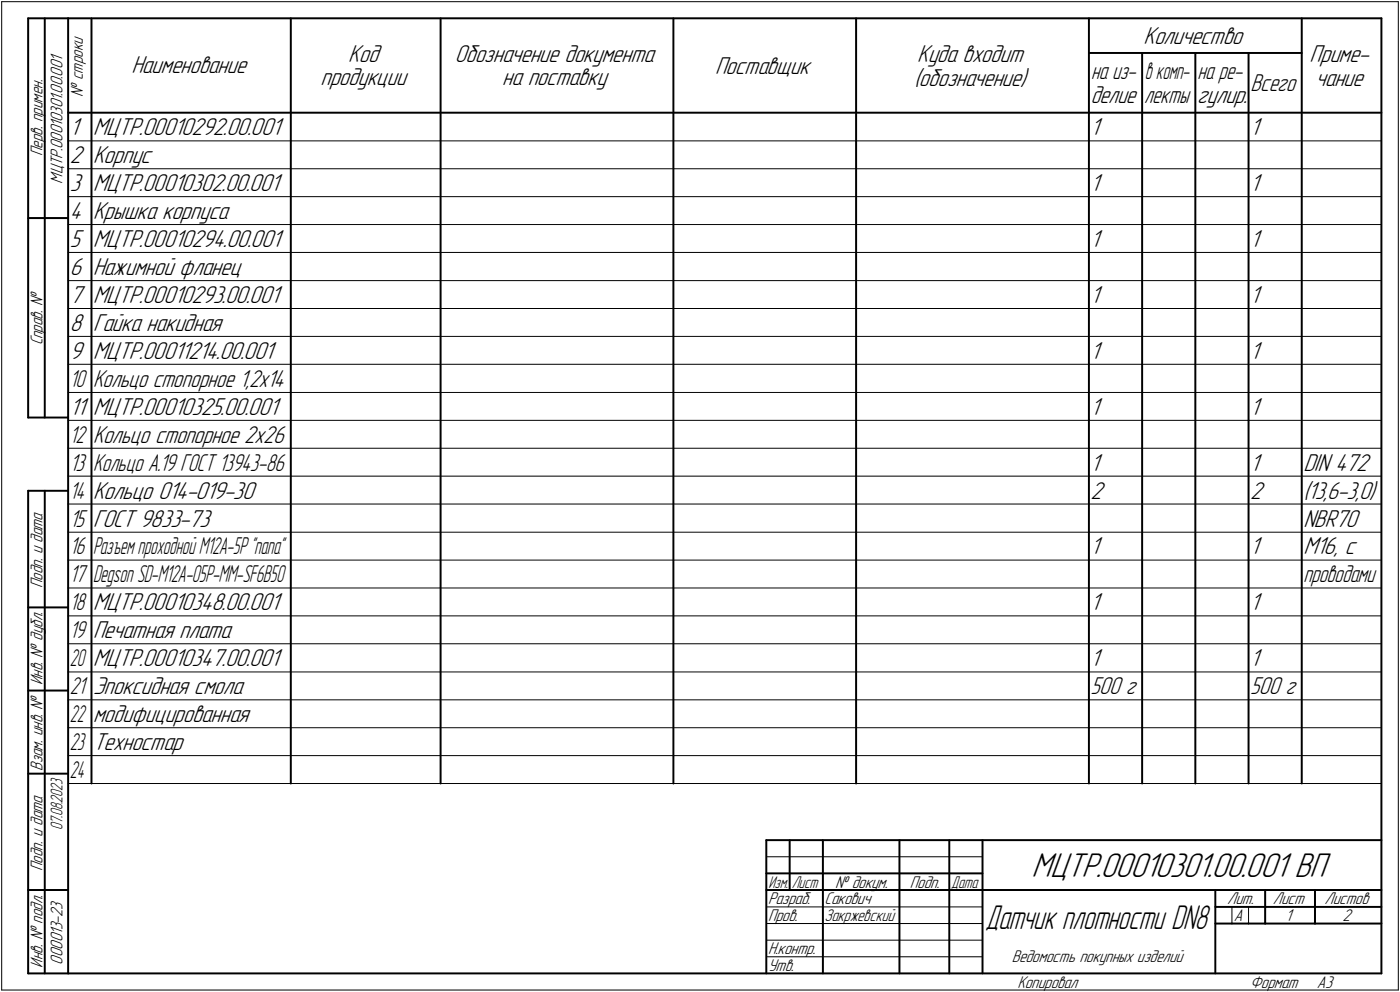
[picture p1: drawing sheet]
<svg xmlns="http://www.w3.org/2000/svg" width="421mm" height="298mm" viewBox="0 0 421 298" stroke-linecap="round" stroke-linejoin="round" font-family="sans-serif">
<defs><g id="words">
<text font-size="10.9" x="310.2" y="263.5">МЦТР.00010301.00.001 ВП</text>
<text font-size="10.7" x="296.3" y="279.1">Датчик плотности DN8</text>
<g font-size="7.8">
<text x="343.9" y="13.2">Количество</text>
<text x="39.5" y="22.1">Наименование</text>
<text x="104.7" y="18.5">Код</text>
<text x="136.8" y="18.5">Обозначение документа</text>
<text x="215.1" y="22.2">Поставщик</text>
<text x="275.8" y="18.7">Куда входит</text>
<text x="393.9" y="18.7">Приме-</text>
<text x="96.4" y="25.7">продукции</text>
<text x="151" y="25.7">на поставку</text>
<text x="274.9" y="25.8">(обозначение)</text>
<text x="395.6" y="25.8">чание</text>
<text x="360.1" y="31">гулир.</text>
<text x="21" y="40.6">1</text>
<text x="28" y="40.6">МЦТР.00010292.00.001</text>
<text x="328" y="40.6">1</text>
<text x="376" y="40.6">1</text>
<text x="21" y="49">2</text>
<text x="28" y="49">Корпус</text>
<text x="21" y="57.4">3</text>
<text x="28" y="57.4">МЦТР.00010302.00.001</text>
<text x="328" y="57.4">1</text>
<text x="376" y="57.4">1</text>
<text x="21" y="65.8">4</text>
<text x="28" y="65.8">Крышка корпуса</text>
<text x="21" y="74.2">5</text>
<text x="28" y="74.2">МЦТР.00010294.00.001</text>
<text x="328" y="74.2">1</text>
<text x="376" y="74.2">1</text>
<text x="21" y="82.6">6</text>
<text x="28" y="82.6">Нажимной фланец</text>
<text x="21" y="91">7</text>
<text x="28" y="91">МЦТР.00010293.00.001</text>
<text x="328" y="91">1</text>
<text x="376" y="91">1</text>
<text x="21" y="99.4">8</text>
<text x="28" y="99.4">Гайка накидная</text>
<text x="21" y="107.8">9</text>
<text x="28" y="107.8">МЦТР.00011214.00.001</text>
<text x="328" y="107.8">1</text>
<text x="376" y="107.8">1</text>
<text x="21" y="124.6">11</text>
<text x="28" y="124.6">МЦТР.00010325.00.001</text>
<text x="328" y="124.6">1</text>
<text x="376" y="124.6">1</text>
<text x="328" y="141.4">1</text>
<text x="376" y="141.4">1</text>
<text x="392" y="141.4">DIN 472</text>
<text x="28" y="149.8">Кольцо 014-019-30</text>
<text x="328" y="149.8">2</text>
<text x="376" y="149.8">2</text>
<text x="392" y="149.8">(</text>
<text x="393.4" y="149.8">13,6-3,0)</text>
<text x="28" y="158.2">ГОСТ 9833-73</text>
<text x="392" y="158.2">NBR70</text>
<text x="328" y="166.6">1</text>
<text x="376" y="166.6">1</text>
<text x="392" y="166.6">М16, с</text>
<text x="28" y="183.4">МЦТР.00010348.00.001</text>
<text x="328" y="183.4">1</text>
<text x="376" y="183.4">1</text>
<text x="28" y="191.8">Печатная плата</text>
<text x="28" y="200.2">МЦТР.00010347.00.001</text>
<text x="328" y="200.2">1</text>
<text x="376" y="200.2">1</text>
<text x="28" y="208.6">Эпоксидная смола</text>
<text x="28" y="217">модифицированная</text>
<text x="28" y="225.4">Техностар</text>
</g>
<g font-size="7.7">
<text x="376.1" y="27.4">Всего</text>
<text x="328" y="31">делие</text>
<text x="344.1" y="31">лекты</text>
<text x="28" y="116.2">Кольцо стопорное 1,2х14</text>
<text x="28" y="133">Кольцо стопорное 2х26</text>
<text x="21" y="141.4">13</text>
<text x="21" y="158.2">15</text>
<text x="328" y="208.6">500 г</text>
<text x="376" y="208.6">500 г</text>
</g>
<g font-size="7.6">
<text x="328.2" y="23.9">на из-</text>
<text x="360.2" y="23.9">на ре-</text>
<text x="21" y="116.2">1</text>
<text x="22.7" y="116.2">0</text>
<text x="21" y="133">1</text>
<text x="22.7" y="133">2</text>
<text x="28" y="141.4">Кольцо А.19 ГОСТ 13943-86</text>
<text x="21" y="149.8">1</text>
<text x="22.7" y="149.8">4</text>
<text x="21" y="166.6">1</text>
<text x="22.7" y="166.6">6</text>
<text x="21" y="175">1</text>
<text x="22.7" y="175">7</text>
<text x="392" y="175">проводами</text>
<text x="21" y="183.4">1</text>
<text x="22.7" y="183.4">8</text>
<text x="21" y="191.8">1</text>
<text x="22.7" y="191.8">9</text>
<text x="21" y="208.6">21</text>
</g>
<g font-size="7.5">
<text x="344.3" y="23.9">в комп-</text>
<text x="28" y="166.6">Разъемпроходной М12А-5P&quot;папа&quot;</text>
<text x="28" y="175">Degson SD-M12A-05P-MM-SF6B50</text>
<text x="21" y="200.2">20</text>
<text x="21" y="217">22</text>
<text x="21" y="225.4">23</text>
<text x="21" y="233.8">24</text>
</g>
<g font-size="5.4">
<text x="24.9" y="29.1" transform="rotate(-90 24.9 29.1)">№ строки</text>
<text x="12.8" y="46.9" transform="rotate(-90 12.8 46.9)">Перв. примен.</text>
<text x="18.8" y="55.2" transform="rotate(-90 18.8 55.2)">МЦТР.00010301.00.001</text>
<text x="12.8" y="103.8" transform="rotate(-90 12.8 103.8)">Справ. №</text>
<text x="12.8" y="176.7" transform="rotate(-90 12.8 176.7)">Подп. и дата</text>
<text x="12.8" y="205.8" transform="rotate(-90 12.8 205.8)">Инв. № дубл.</text>
<text x="12.8" y="231.6" transform="rotate(-90 12.8 231.6)">Взам. инв. №</text>
<text x="12.8" y="261.7" transform="rotate(-90 12.8 261.7)">Подп. и дата</text>
<text x="251.2" y="266.8">№ докум.</text>
<text x="273.6" y="266.8">Подп.</text>
<text x="231" y="271.8">Разраб.</text>
<text x="248" y="271.8">Сакович</text>
<text x="369.1" y="271.8">Лит.</text>
<text x="382.8" y="271.8">Лист</text>
<text x="398.3" y="271.8">Листов</text>
<text x="231" y="276.8">Пров.</text>
<text x="248" y="276.8">Закржевский</text>
<text x="371.1" y="276.8">А</text>
<text x="386.6" y="276.8">1</text>
<text x="403.8" y="276.8">2</text>
<text x="231" y="286.8">Н.контр.</text>
<text x="12.8" y="290.8" transform="rotate(-90 12.8 290.8)">Инв. № подл.</text>
<text x="18.8" y="289.9" transform="rotate(-90 18.8 289.9)">000013-23</text>
<text x="231" y="291.8">Утв.</text>
<text x="304.3" y="289.1">Ведомость покупных изделий</text>
<text x="306" y="296.8">Копировал</text>
<text x="376" y="296.8">Формат</text>
<text x="396" y="296.8">A3</text>
</g>
<g font-size="5.3">
<text x="18.8" y="249.4" transform="rotate(-90 18.8 249.4)">07.08.2023</text>
<text x="231.1" y="266.8">Изм.</text>
<text x="238.1" y="266.8">Лист</text>
<text x="286.1" y="266.8">Дата</text>
</g>
</g></defs>
<g fill="none" stroke="#000" stroke-width=".3">
<path d="M.5 .5v297zM.5 .5h420zM420.5 .5v297zM20.5 42.3h395zM20.5 50.7h395zM20.5 59.1h395zM20.5 67.5h395zM20.5 75.9h395zM20.5 84.3h395zM20.5 92.7h395zM20.5 101.1h395zM20.5 109.5h395z"/>
<path d="M20.5 117.9h395zM20.5 126.3h395zM20.5 134.7h395zM20.5 143.1h395zM20.5 151.5h395zM20.5 159.9h395zM20.5 168.3h395zM20.5 176.7h395zM20.5 185.1h395zM20.5 193.5h395zM20.5 201.9h395zM20.5 210.3h395z"/>
<path d="M20.5 218.7h395zM20.5 227.1h395zM20.5 235.5h395zM230.5 257.5h65zM230.5 272.5h17zM230.5 277.5h17zM247.5 272.5h23zM247.5 277.5h23zM270.5 272.5h15zM270.5 277.5h15zM285.5 272.5h10zM285.5 277.5h10z"/>
<path d="M370.5 272.5v5zM375.5 272.5v5zM.5 297.5h420zM230.5 282.5h65zM230.5 287.5h65z"/>
</g>
<g fill="none" stroke="#000" stroke-width=".59">
<path d="M8.5 5.5v120zM8.5 5.5h12zM13.5 5.5v120zM20.5 5.5v287zM20.5 5.5h395zM27.5 5.5v230zM87.5 5.5v230zM132.5 5.5v230zM202.5 5.5v230zM257.5 5.5v230zM327.5 15.9h64zM327.5 5.5v230z"/>
<path d="M343.5 15.9v219.6zM359.5 15.9v219.6zM375.5 15.9v219.6zM391.5 5.5v230zM415.5 5.5v287zM20.5 33.9h395zM8.5 65.5h12zM8.5 125.5h12zM8.5 147.5v145zM8.5 147.5h12zM13.5 147.5v145zM8.5 182.5h12z"/>
<path d="M8.5 207.5h12zM8.5 232.5h12zM230.5 252.5h185zM230.5 252.5v40zM237.5 252.5v15zM247.5 252.5v25zM270.5 252.5v25zM285.5 252.5v25zM295.5 252.5v40zM8.5 267.5h12zM230.5 262.5h7zM230.5 267.5h7z"/>
<path d="M237.5 262.5h10zM237.5 267.5h10zM247.5 277.5v15zM247.5 262.5h23zM247.5 267.5h23zM270.5 277.5v15zM270.5 262.5h15zM270.5 267.5h15zM285.5 277.5v15zM285.5 262.5h10zM285.5 267.5h10zM295.5 267.5h120z"/>
<path d="M365.5 267.5v25zM365.5 272.5h15zM365.5 277.5h5zM370.5 277.5h5zM375.5 277.5h5zM380.5 267.5v10zM380.5 272.5h35zM380.5 277.5h15zM395.5 267.5v10zM395.5 277.5h20zM8.5 292.5h12zM20.5 292.5h395z"/>
</g>
<use href="#words"/>
</svg>
